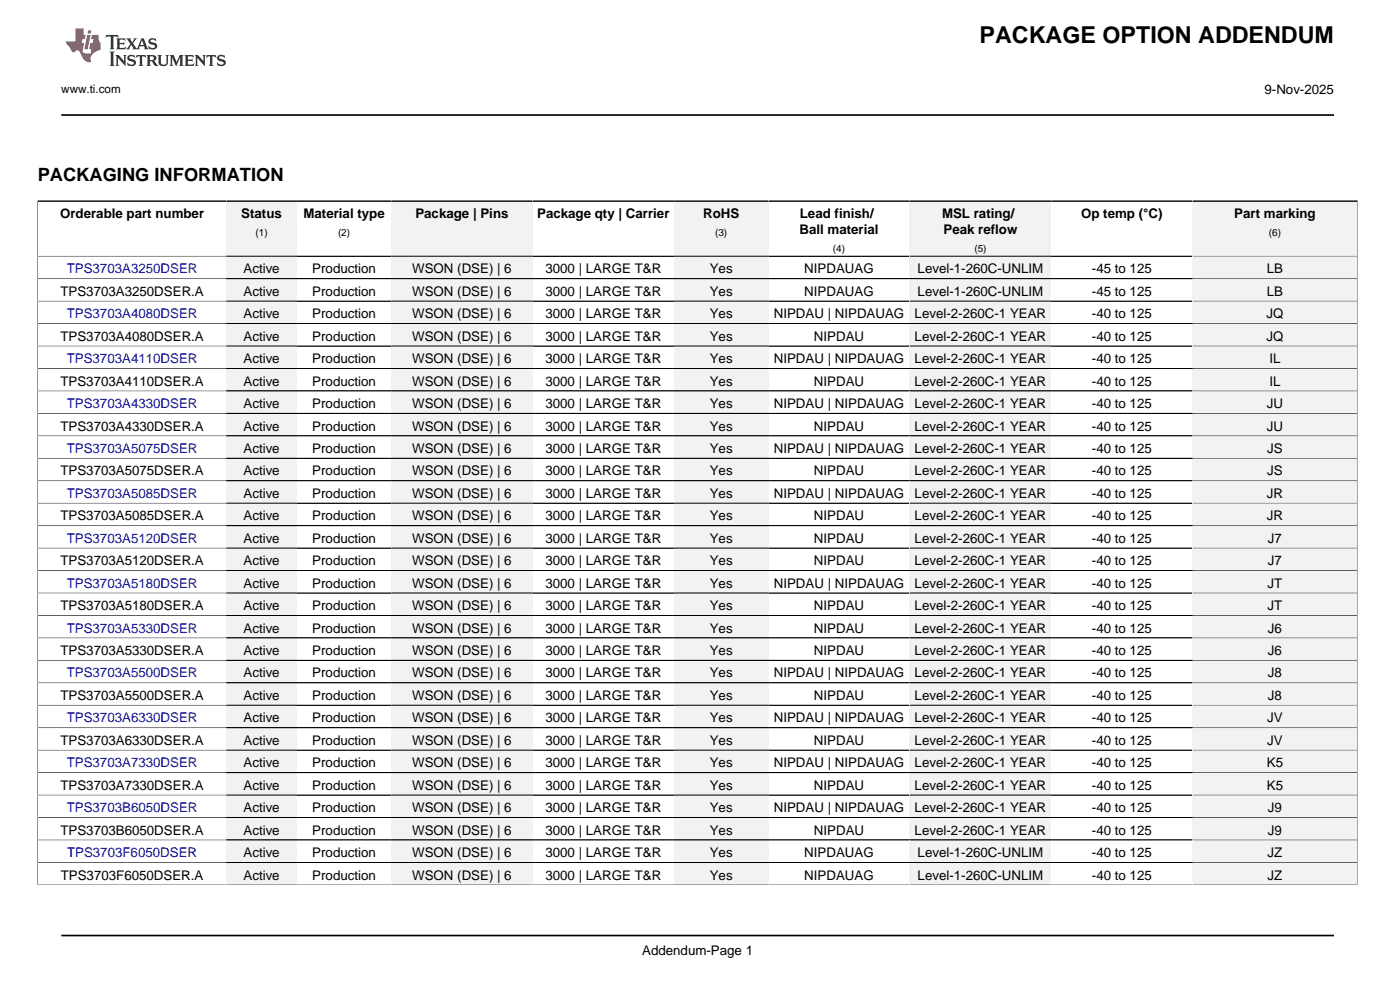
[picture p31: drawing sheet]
<svg xmlns="http://www.w3.org/2000/svg" width="297mm" height="210mm" viewBox="0 0 297 210" stroke-linecap="round" stroke-linejoin="round" font-family="sans-serif">
<defs><g id="words">
<text font-size="4.9" x="207.8" y="9.2">PACKAGE OPTION ADDENDUM</text>
<text font-size="3.9" x="8" y="38.3">PACKAGING INFORMATION</text>
<g font-size="2.8">
<text x="268.3" y="20">9-Nov-2025</text>
<text x="12.7" y="46.3">Orderable part number</text>
<text x="51.2" y="46.3">Status</text>
<text x="64.4" y="46.3">Material type</text>
<text x="88.1" y="46.3">Package | Pins</text>
<text x="114" y="46.3">Package qty | Carrier</text>
<text x="149.2" y="46.3">RoHS</text>
<text x="169.7" y="46.3">Lead finish/</text>
<text x="199.8" y="46.3">MSL rating/</text>
<text x="229.4" y="46.3">Op temp (°C)</text>
<text x="261.9" y="46.3">Part marking</text>
<text x="169.6" y="49.7">Ball material</text>
<text x="200.2" y="49.7">Peak reflow</text>
<text x="51.7" y="58">Active</text>
<text x="66.3" y="58">Production</text>
<text x="87.4" y="58">WSON (DSE) | 6</text>
<text x="115.7" y="58">3000 | LARGE T&amp;R</text>
<text x="150.6" y="58">Yes</text>
<text x="170.6" y="58">NIPDAUAG</text>
<text x="194.7" y="58">Level-1-260C-UNLIM</text>
<text x="231.6" y="58">-45 to 125</text>
<text x="268.8" y="58">LB</text>
<text x="12.8" y="62.7">TPS3703A3250DSER.A</text>
<text x="51.7" y="62.7">Active</text>
<text x="66.3" y="62.7">Production</text>
<text x="87.4" y="62.7">WSON (DSE) | 6</text>
<text x="115.7" y="62.7">3000 | LARGE T&amp;R</text>
<text x="150.6" y="62.7">Yes</text>
<text x="170.6" y="62.7">NIPDAUAG</text>
<text x="194.7" y="62.7">Level-1-260C-UNLIM</text>
<text x="231.6" y="62.7">-45 to 125</text>
<text x="268.8" y="62.7">LB</text>
<text x="51.7" y="67.5">Active</text>
<text x="66.3" y="67.5">Production</text>
<text x="87.4" y="67.5">WSON (DSE) | 6</text>
<text x="115.7" y="67.5">3000 | LARGE T&amp;R</text>
<text x="150.6" y="67.5">Yes</text>
<text x="164.1" y="67.5">NIPDAU | NIPDAUAG</text>
<text x="194" y="67.5">Level-2-260C-1 YEAR</text>
<text x="231.6" y="67.5">-40 to 125</text>
<text x="268.7" y="67.5">JQ</text>
<text x="12.8" y="72.3">TPS3703A4080DSER.A</text>
<text x="51.7" y="72.3">Active</text>
<text x="51.7" y="77">Active</text>
<text x="66.3" y="72.3">Production</text>
<text x="66.3" y="77">Production</text>
<text x="87.4" y="72.3">WSON (DSE) | 6</text>
<text x="87.4" y="77">WSON (DSE) | 6</text>
<text x="115.7" y="72.3">3000 | LARGE T&amp;R</text>
<text x="115.7" y="77">3000 | LARGE T&amp;R</text>
<text x="150.6" y="72.3">Yes</text>
<text x="150.6" y="77">Yes</text>
<text x="164.1" y="77">NIPDAU | NIPDAUAG</text>
<text x="172.7" y="72.3">NIPDAU</text>
<text x="194" y="72.3">Level-2-260C-1 YEAR</text>
<text x="194" y="77">Level-2-260C-1 YEAR</text>
<text x="231.6" y="72.3">-40 to 125</text>
<text x="231.6" y="77">-40 to 125</text>
<text x="268.7" y="72.3">JQ</text>
<text x="269.3" y="77">IL</text>
<text x="12.8" y="81.8">TPS3703A4110DSER.A</text>
<text x="51.7" y="81.8">Active</text>
<text x="66.3" y="81.8">Production</text>
<text x="87.4" y="81.8">WSON (DSE) | 6</text>
<text x="115.7" y="81.8">3000 | LARGE T&amp;R</text>
<text x="150.6" y="81.8">Yes</text>
<text x="172.7" y="81.8">NIPDAU</text>
<text x="194" y="81.8">Level-2-260C-1 YEAR</text>
<text x="231.6" y="81.8">-40 to 125</text>
<text x="269.3" y="81.8">IL</text>
<text x="51.7" y="86.6">Active</text>
<text x="66.3" y="86.6">Production</text>
<text x="87.4" y="86.6">WSON (DSE) | 6</text>
<text x="115.7" y="86.6">3000 | LARGE T&amp;R</text>
<text x="150.6" y="86.6">Yes</text>
<text x="164.1" y="86.6">NIPDAU | NIPDAUAG</text>
<text x="194" y="86.6">Level-2-260C-1 YEAR</text>
<text x="231.6" y="86.6">-40 to 125</text>
<text x="268.8" y="86.6">JU</text>
<text x="12.8" y="91.3">TPS3703A4330DSER.A</text>
<text x="51.7" y="91.3">Active</text>
<text x="66.3" y="91.3">Production</text>
<text x="87.4" y="91.3">WSON (DSE) | 6</text>
<text x="115.7" y="91.3">3000 | LARGE T&amp;R</text>
<text x="150.6" y="91.3">Yes</text>
<text x="172.7" y="91.3">NIPDAU</text>
<text x="194" y="91.3">Level-2-260C-1 YEAR</text>
<text x="231.6" y="91.3">-40 to 125</text>
<text x="268.8" y="91.3">JU</text>
<text x="12.8" y="100.8">TPS3703A5075DSER.A</text>
<text x="51.7" y="96.1">Active</text>
<text x="51.7" y="100.8">Active</text>
<text x="66.3" y="96.1">Production</text>
<text x="66.3" y="100.8">Production</text>
<text x="87.4" y="96.1">WSON (DSE) | 6</text>
<text x="87.4" y="100.8">WSON (DSE) | 6</text>
<text x="115.7" y="96.1">3000 | LARGE T&amp;R</text>
<text x="115.7" y="100.8">3000 | LARGE T&amp;R</text>
<text x="150.6" y="96.1">Yes</text>
<text x="150.6" y="100.8">Yes</text>
<text x="164.1" y="96.1">NIPDAU | NIPDAUAG</text>
<text x="172.7" y="100.8">NIPDAU</text>
<text x="194" y="96.1">Level-2-260C-1 YEAR</text>
<text x="194" y="100.8">Level-2-260C-1 YEAR</text>
<text x="231.6" y="96.1">-40 to 125</text>
<text x="231.6" y="100.8">-40 to 125</text>
<text x="268.8" y="96.1">JS</text>
<text x="268.8" y="100.8">JS</text>
<text x="51.7" y="105.6">Active</text>
<text x="66.3" y="105.6">Production</text>
<text x="87.4" y="105.6">WSON (DSE) | 6</text>
<text x="115.7" y="105.6">3000 | LARGE T&amp;R</text>
<text x="150.6" y="105.6">Yes</text>
<text x="164.1" y="105.6">NIPDAU | NIPDAUAG</text>
<text x="194" y="105.6">Level-2-260C-1 YEAR</text>
<text x="231.6" y="105.6">-40 to 125</text>
<text x="268.8" y="105.6">JR</text>
<text x="12.8" y="110.4">TPS3703A5085DSER.A</text>
<text x="51.7" y="110.4">Active</text>
<text x="66.3" y="110.4">Production</text>
<text x="87.4" y="110.4">WSON (DSE) | 6</text>
<text x="115.7" y="110.4">3000 | LARGE T&amp;R</text>
<text x="150.6" y="110.4">Yes</text>
<text x="172.7" y="110.4">NIPDAU</text>
<text x="194" y="110.4">Level-2-260C-1 YEAR</text>
<text x="231.6" y="110.4">-40 to 125</text>
<text x="268.8" y="110.4">JR</text>
<text x="12.8" y="119.9">TPS3703A5120DSER.A</text>
<text x="51.7" y="115.1">Active</text>
<text x="51.7" y="119.9">Active</text>
<text x="66.3" y="115.1">Production</text>
<text x="66.3" y="119.9">Production</text>
<text x="87.4" y="115.1">WSON (DSE) | 6</text>
<text x="87.4" y="119.9">WSON (DSE) | 6</text>
<text x="115.7" y="115.1">3000 | LARGE T&amp;R</text>
<text x="115.7" y="119.9">3000 | LARGE T&amp;R</text>
<text x="150.6" y="115.1">Yes</text>
<text x="150.6" y="119.9">Yes</text>
<text x="172.7" y="115.1">NIPDAU</text>
<text x="172.7" y="119.9">NIPDAU</text>
<text x="194" y="115.1">Level-2-260C-1 YEAR</text>
<text x="194" y="119.9">Level-2-260C-1 YEAR</text>
<text x="231.6" y="115.1">-40 to 125</text>
<text x="231.6" y="119.9">-40 to 125</text>
<text x="269" y="115.1">J7</text>
<text x="269" y="119.9">J7</text>
<text x="51.7" y="124.7">Active</text>
<text x="66.3" y="124.7">Production</text>
<text x="87.4" y="124.7">WSON (DSE) | 6</text>
<text x="115.7" y="124.7">3000 | LARGE T&amp;R</text>
<text x="150.6" y="124.7">Yes</text>
<text x="164.1" y="124.7">NIPDAU | NIPDAUAG</text>
<text x="194" y="124.7">Level-2-260C-1 YEAR</text>
<text x="231.6" y="124.7">-40 to 125</text>
<text x="268.9" y="124.7">JT</text>
<text x="12.8" y="129.4">TPS3703A5180DSER.A</text>
<text x="51.7" y="129.4">Active</text>
<text x="66.3" y="129.4">Production</text>
<text x="87.4" y="129.4">WSON (DSE) | 6</text>
<text x="115.7" y="129.4">3000 | LARGE T&amp;R</text>
<text x="150.6" y="129.4">Yes</text>
<text x="172.7" y="129.4">NIPDAU</text>
<text x="194" y="129.4">Level-2-260C-1 YEAR</text>
<text x="231.6" y="129.4">-40 to 125</text>
<text x="268.9" y="129.4">JT</text>
<text x="51.7" y="134.2">Active</text>
<text x="66.3" y="134.2">Production</text>
<text x="87.4" y="134.2">WSON (DSE) | 6</text>
<text x="115.7" y="134.2">3000 | LARGE T&amp;R</text>
<text x="150.6" y="134.2">Yes</text>
<text x="172.7" y="134.2">NIPDAU</text>
<text x="194" y="134.2">Level-2-260C-1 YEAR</text>
<text x="231.6" y="134.2">-40 to 125</text>
<text x="269" y="134.2">J6</text>
<text x="12.8" y="138.9">TPS3703A5330DSER.A</text>
<text x="51.7" y="138.9">Active</text>
<text x="51.7" y="143.7">Active</text>
<text x="66.3" y="138.9">Production</text>
<text x="66.3" y="143.7">Production</text>
<text x="87.4" y="138.9">WSON (DSE) | 6</text>
<text x="87.4" y="143.7">WSON (DSE) | 6</text>
<text x="115.7" y="138.9">3000 | LARGE T&amp;R</text>
<text x="115.7" y="143.7">3000 | LARGE T&amp;R</text>
<text x="150.6" y="138.9">Yes</text>
<text x="150.6" y="143.7">Yes</text>
<text x="164.1" y="143.7">NIPDAU | NIPDAUAG</text>
<text x="172.7" y="138.9">NIPDAU</text>
<text x="194" y="138.9">Level-2-260C-1 YEAR</text>
<text x="194" y="143.7">Level-2-260C-1 YEAR</text>
<text x="231.6" y="138.9">-40 to 125</text>
<text x="231.6" y="143.7">-40 to 125</text>
<text x="269" y="138.9">J6</text>
<text x="269" y="143.7">J8</text>
<text x="12.8" y="148.5">TPS3703A5500DSER.A</text>
<text x="51.7" y="148.5">Active</text>
<text x="66.3" y="148.5">Production</text>
<text x="87.4" y="148.5">WSON (DSE) | 6</text>
<text x="115.7" y="148.5">3000 | LARGE T&amp;R</text>
<text x="150.6" y="148.5">Yes</text>
<text x="172.7" y="148.5">NIPDAU</text>
<text x="194" y="148.5">Level-2-260C-1 YEAR</text>
<text x="231.6" y="148.5">-40 to 125</text>
<text x="269" y="148.5">J8</text>
<text x="51.7" y="153.2">Active</text>
<text x="66.3" y="153.2">Production</text>
<text x="87.4" y="153.2">WSON (DSE) | 6</text>
<text x="115.7" y="153.2">3000 | LARGE T&amp;R</text>
<text x="150.6" y="153.2">Yes</text>
<text x="164.1" y="153.2">NIPDAU | NIPDAUAG</text>
<text x="194" y="153.2">Level-2-260C-1 YEAR</text>
<text x="231.6" y="153.2">-40 to 125</text>
<text x="268.8" y="153.2">JV</text>
<text x="12.8" y="158">TPS3703A6330DSER.A</text>
<text x="51.7" y="158">Active</text>
<text x="66.3" y="158">Production</text>
<text x="87.4" y="158">WSON (DSE) | 6</text>
<text x="115.7" y="158">3000 | LARGE T&amp;R</text>
<text x="150.6" y="158">Yes</text>
<text x="172.7" y="158">NIPDAU</text>
<text x="194" y="158">Level-2-260C-1 YEAR</text>
<text x="231.6" y="158">-40 to 125</text>
<text x="268.8" y="158">JV</text>
<text x="12.8" y="167.5">TPS3703A7330DSER.A</text>
<text x="51.7" y="162.8">Active</text>
<text x="51.7" y="167.5">Active</text>
<text x="66.3" y="162.8">Production</text>
<text x="66.3" y="167.5">Production</text>
<text x="87.4" y="162.8">WSON (DSE) | 6</text>
<text x="87.4" y="167.5">WSON (DSE) | 6</text>
<text x="115.7" y="162.8">3000 | LARGE T&amp;R</text>
<text x="115.7" y="167.5">3000 | LARGE T&amp;R</text>
<text x="150.6" y="162.8">Yes</text>
<text x="150.6" y="167.5">Yes</text>
<text x="164.1" y="162.8">NIPDAU | NIPDAUAG</text>
<text x="172.7" y="167.5">NIPDAU</text>
<text x="194" y="162.8">Level-2-260C-1 YEAR</text>
<text x="194" y="167.5">Level-2-260C-1 YEAR</text>
<text x="231.6" y="162.8">-40 to 125</text>
<text x="231.6" y="167.5">-40 to 125</text>
<text x="268.8" y="162.8">K5</text>
<text x="268.8" y="167.5">K5</text>
<text x="51.7" y="172.3">Active</text>
<text x="66.3" y="172.3">Production</text>
<text x="87.4" y="172.3">WSON (DSE) | 6</text>
<text x="115.7" y="172.3">3000 | LARGE T&amp;R</text>
<text x="150.6" y="172.3">Yes</text>
<text x="164.1" y="172.3">NIPDAU | NIPDAUAG</text>
<text x="194" y="172.3">Level-2-260C-1 YEAR</text>
<text x="231.6" y="172.3">-40 to 125</text>
<text x="269" y="172.3">J9</text>
<text x="12.8" y="177">TPS3703B6050DSER.A</text>
<text x="51.7" y="177">Active</text>
<text x="66.3" y="177">Production</text>
<text x="87.4" y="177">WSON (DSE) | 6</text>
<text x="115.7" y="177">3000 | LARGE T&amp;R</text>
<text x="150.6" y="177">Yes</text>
<text x="172.7" y="177">NIPDAU</text>
<text x="194" y="177">Level-2-260C-1 YEAR</text>
<text x="231.6" y="177">-40 to 125</text>
<text x="269" y="177">J9</text>
<text x="51.7" y="181.8">Active</text>
<text x="66.3" y="181.8">Production</text>
<text x="87.4" y="181.8">WSON (DSE) | 6</text>
<text x="115.7" y="181.8">3000 | LARGE T&amp;R</text>
<text x="150.6" y="181.8">Yes</text>
<text x="170.6" y="181.8">NIPDAUAG</text>
<text x="194.7" y="181.8">Level-1-260C-UNLIM</text>
<text x="231.6" y="181.8">-40 to 125</text>
<text x="268.9" y="181.8">JZ</text>
<text x="12.9" y="186.6">TPS3703F6050DSER.A</text>
<text x="51.7" y="186.6">Active</text>
<text x="66.3" y="186.6">Production</text>
<text x="87.4" y="186.6">WSON (DSE) | 6</text>
<text x="115.7" y="186.6">3000 | LARGE T&amp;R</text>
<text x="150.6" y="186.6">Yes</text>
<text x="170.6" y="186.6">NIPDAUAG</text>
<text x="194.7" y="186.6">Level-1-260C-UNLIM</text>
<text x="231.6" y="186.6">-40 to 125</text>
<text x="268.9" y="186.6">JZ</text>
<text x="136.2" y="202.5">Addendum-Page 1</text>
</g>
<g font-size="2.8" fill="#00f">
<text x="14.1" y="58">TPS3703A3250DSER</text>
<text x="14.1" y="67.5">TPS3703A4080DSER</text>
<text x="14.1" y="77">TPS3703A4110DSER</text>
<text x="14.1" y="86.6">TPS3703A4330DSER</text>
<text x="14.1" y="96.1">TPS3703A5075DSER</text>
<text x="14.1" y="105.6">TPS3703A5085DSER</text>
<text x="14.1" y="115.1">TPS3703A5120DSER</text>
<text x="14.1" y="124.7">TPS3703A5180DSER</text>
<text x="14.1" y="134.2">TPS3703A5330DSER</text>
<text x="14.1" y="143.7">TPS3703A5500DSER</text>
<text x="14.1" y="153.2">TPS3703A6330DSER</text>
<text x="14.1" y="162.8">TPS3703A7330DSER</text>
<text x="14.1" y="172.3">TPS3703B6050DSER</text>
<text x="14.2" y="181.8">TPS3703F6050DSER</text>
</g>
<text font-size="2.5" x="13" y="19.7">www.ti.com</text>
<g font-size="2.1">
<text x="54.2" y="50.1">(1)</text>
<text x="71.7" y="50.1">(2)</text>
<text x="151.7" y="50.1">(3)</text>
<text x="176.7" y="53.5">(4)</text>
<text x="206.7" y="53.5">(5)</text>
<text x="269.2" y="50.1">(6)</text>
</g>
</g></defs>
<path d="M22.6 7.4l-.2 .6 .6-.3 .5 .1v.1v2.2l-.2 .4h1l-.2-.4v-2.2v-.1l.5-.1 .5 .3-.1-.6zM24.6 8.1l.3 .4v1.6l-.3 .4h1.9l.2-.6a1.07 1.07 0 0 1-1.3 .1v-.6h.7l.3 .2v-.7l-.3 .2h-.7v-.5l.2-.2a.99 .99 0 0 1 1 .3l-.1-.6zM26.7 8.1l1 1.2-1 1.2h.9l-.2-.3 .4-.7 .5 .8-.2 .2h1.6l-.2-.3 .1-.4h1l.1 .4-.1 .3h.9l-.3-.4-.7-2h-.5l-1 2.2-.8-1.1 .9-1.1h-.8l.1 .2-.4 .7-.3-.7 .1-.2zM30.1 8.5l.4 1h-.8zM31.7 8.3a.66 .66 0 0 0-.2 .7 .66 .66 0 0 0 .6 .4l.6 .2 .1 .4-.7 .2-.6-.5 .1 .8 .2-.1a1.15 1.15 0 0 0 1.5-.6 1.16 1.16 0 0 0-1.3-.9l-.1-.2 .2-.3a1 1 0 0 1 1 .4l-.1-.7-.2 .1-.5-.1zM23.2 10.9l.3 .4v2.3l-.3 .4h1.1l-.2-.4v-2.3l.2-.4zM24.5 11.7l.2 .4v1.5l-.2 .4h.7l-.2-.4v-1.3l1.6 1.7v-1.9l.2-.4h-.7l.2 .2v1.1l-1.1-1.3zM27.2 11.8a.66 .66 0 0 0-.2 .7 .66 .66 0 0 0 .6 .5l.7 .1v.5l-.7 .1-.6-.5 .1 .8 .2-.1a1.16 1.16 0 0 0 1.6-.6 1.16 1.16 0 0 0-1.3-.9l-.2-.2 .2-.2a1 1 0 0 1 1 .3l-.1-.6-.2 .1-.5-.2zM29 11.7l-.1 .6 .4-.3 .4 .1v1.5l-.3 .4h1l-.3-.4v-1.5l.5-.1 .4 .3-.2-.6zM31.1 11.7l.2 .4v1.5l-.2 .4h.9l-.2-.2v-.8l.5 .1a1.03 1.03 0 0 0 1.3 .9l-1-1.1a.62 .62 0 0 0 .6-.5 .62 .62 0 0 0-.6-.7zM31.8 12h.1a.47 .47 0 0 1 .6 0 .47 .47 0 0 1 .1 .6l-.8 .2zM33.4 11.7l.2 .2a2.3 2.3 0 0 0 .4 2 1.03 1.03 0 0 0 1.6-.7l.1-1.3 .2-.2h-.8l.2 .4v1.1a.6 .6 0 0 1-.6 .5 .6 .6 0 0 1-.6-.5l.1-1.3 .2-.2zM36 11.7l.2 .4v1.5l-.2 .4h.7l-.2-.4v-1.4l.8 1.8 .9-1.8v1.4l-.2 .4h1l-.3-.4v-1.5l.3-.4h-.9l-.6 1.5-.7-1.5zM39.1 11.7l.3 .4v1.5l-.3 .4h1.9l.2-.6a1.07 1.07 0 0 1-1.3 .2v-.7l1 .2v-.7l-.3 .2h-.7v-.6h.8l.4 .2-.1-.5zM41.3 11.7l.2 .4v1.5l-.2 .4h.8l-.3-.4v-1.3l1.7 1.7v-1.9l.2-.4h-.7l.1 .2 .1 1.1-1.2-1.3zM43.9 11.7l-.1 .6 .4-.3 .4 .1v1.5l-.3 .4h1l-.3-.4v-1.5l.5-.1 .4 .3-.2-.6zM46.3 11.8a.66 .66 0 0 0-.2 .7 .66 .66 0 0 0 .6 .5l.6 .1 .1 .5-.7 .1-.6-.5 .1 .8 .1-.1a1.17 1.17 0 0 0 1.6-.6 1.21 1.21 0 0 0-1.3-.9l-.1-.2 .1-.2a.99 .99 0 0 1 1.1 .3l-.1-.6-.2 .1-.5-.2z" fill-rule="evenodd" fill="#373435"/>
<path d="M16 6v2.8h-2v.4l.9 .9a.93 .93 0 0 0 .9 .9 .6 .6 0 0 1 .6-.3 .6 .6 0 0 1 .5 .3l.4 .8a1.58 1.58 0 0 0 2.1 1.3 1.62 1.62 0 0 1 1-2.2l.9-.3v-1.5a1.56 1.56 0 0 1-.4-1.7h-1.4l-.2 .9h.5l-.1 .8h-.5l-.2 1.1v.2l.4 .1-.2 .8h-.6a.74 .74 0 0 1-1.1-.6l.3-1.6h-.4l.1-.8h.5l.2-.9h-.5v-1.4zM18.5 7.4l-.6 3.1h.7l.6-3.1zM18.7 6.4l-.1 .7h.7l.1-.7z" fill-rule="evenodd" fill="#ed3237"/>
<path d="M13 24.4h270M7.9 42.7h40.1" fill="none" stroke="#000" stroke-width=".35"/>
<path d="M8 42.5v11.9h40" fill="none" stroke="#000" stroke-width=".21"/>
<path d="M48 42.8h15v11.5h-15z" fill="#f2f2f2"/>
<path d="M48 42.7h35" fill="none" stroke="#000" stroke-width=".35"/>
<path d="M48 54.4h35" fill="none" stroke="#000" stroke-width=".21"/>
<path d="M83 42.8h30v11.5h-30z" fill="#f2f2f2"/>
<path d="M83 42.7h60" fill="none" stroke="#000" stroke-width=".35"/>
<path d="M83 54.4h60" fill="none" stroke="#000" stroke-width=".21"/>
<path d="M143 42.8h20v11.5h-20z" fill="#f2f2f2"/>
<path d="M143 42.7h50" fill="none" stroke="#000" stroke-width=".35"/>
<path d="M143 54.4h50" fill="none" stroke="#000" stroke-width=".21"/>
<path d="M193 42.8h30v11.5h-30z" fill="#f2f2f2"/>
<path d="M193 42.7h60" fill="none" stroke="#000" stroke-width=".35"/>
<path d="M193 54.4h60" fill="none" stroke="#000" stroke-width=".21"/>
<path d="M253 42.8h35v11.5h-35z" fill="#f2f2f2"/>
<path d="M253 42.7h35" fill="none" stroke="#000" stroke-width=".35"/>
<path d="M48 54.4h-40v4.7h40M288 42.5v11.9h-35" fill="none" stroke="#000" stroke-width=".21"/>
<path d="M48 54.4h15v4.6h-15z" fill="#f2f2f2"/>
<path d="M48 59.1h35M48 54.4h35" fill="none" stroke="#000" stroke-width=".21"/>
<path d="M83 54.4h30v4.6h-30z" fill="#f2f2f2"/>
<path d="M83 59.1h60M83 54.4h60" fill="none" stroke="#000" stroke-width=".21"/>
<path d="M143 54.4h20v4.6h-20z" fill="#f2f2f2"/>
<path d="M143 59.1h50M143 54.4h50" fill="none" stroke="#000" stroke-width=".21"/>
<path d="M193 54.4h30v4.6h-30z" fill="#f2f2f2"/>
<path d="M193 54.4h60M193 59.1h60" fill="none" stroke="#000" stroke-width=".21"/>
<path d="M253 54.4h35v4.6h-35z" fill="#f2f2f2"/>
<path d="M48 59.1h-40v4.8h40M253 54.4h35v4.7h-35" fill="none" stroke="#000" stroke-width=".21"/>
<path d="M48 59.2h15v4.6h-15z" fill="#f2f2f2"/>
<path d="M48 59.1h35M48 63.9h35" fill="none" stroke="#000" stroke-width=".21"/>
<path d="M83 59.2h30v4.6h-30z" fill="#f2f2f2"/>
<path d="M83 59.1h60M83 63.9h60" fill="none" stroke="#000" stroke-width=".21"/>
<path d="M143 59.2h20v4.6h-20z" fill="#f2f2f2"/>
<path d="M143 59.1h50M143 63.9h50" fill="none" stroke="#000" stroke-width=".21"/>
<path d="M193 59.2h30v4.6h-30z" fill="#f2f2f2"/>
<path d="M193 59.1h60M193 63.9h60" fill="none" stroke="#000" stroke-width=".21"/>
<path d="M253 59.2h35v4.6h-35z" fill="#f2f2f2"/>
<path d="M253 59.1h35v4.8h-35M48 63.9h-40v4.7h40" fill="none" stroke="#000" stroke-width=".21"/>
<path d="M48 64h15v4.6h-15z" fill="#f2f2f2"/>
<path d="M48 68.6h35M48 63.9h35" fill="none" stroke="#000" stroke-width=".21"/>
<path d="M83 64h30v4.6h-30z" fill="#f2f2f2"/>
<path d="M83 68.6h60M83 63.9h60" fill="none" stroke="#000" stroke-width=".21"/>
<path d="M143 64h20v4.6h-20z" fill="#f2f2f2"/>
<path d="M143 68.6h50M143 63.9h50" fill="none" stroke="#000" stroke-width=".21"/>
<path d="M193 64h30v4.6h-30z" fill="#f2f2f2"/>
<path d="M193 63.9h60M193 68.6h60" fill="none" stroke="#000" stroke-width=".21"/>
<path d="M253 64h35v4.6h-35z" fill="#f2f2f2"/>
<path d="M48 68.6h-40v4.8h40M253 63.9h35v4.7h-35" fill="none" stroke="#000" stroke-width=".21"/>
<path d="M48 68.7h15v4.6h-15z" fill="#f2f2f2"/>
<path d="M48 73.4h35M48 68.6h35" fill="none" stroke="#000" stroke-width=".21"/>
<path d="M83 68.7h30v4.6h-30z" fill="#f2f2f2"/>
<path d="M83 73.4h60M83 68.6h60" fill="none" stroke="#000" stroke-width=".21"/>
<path d="M143 68.7h20v4.6h-20z" fill="#f2f2f2"/>
<path d="M143 73.4h50M143 68.6h50" fill="none" stroke="#000" stroke-width=".21"/>
<path d="M193 68.7h30v4.6h-30z" fill="#f2f2f2"/>
<path d="M193 68.6h60M193 73.4h60" fill="none" stroke="#000" stroke-width=".21"/>
<path d="M253 68.7h35v4.6h-35z" fill="#f2f2f2"/>
<path d="M48 73.4h-40v4.8h40M253 68.6h35v4.8h-35" fill="none" stroke="#000" stroke-width=".21"/>
<path d="M48 73.5h15v4.6h-15z" fill="#f2f2f2"/>
<path d="M48 78.2h35M48 73.4h35" fill="none" stroke="#000" stroke-width=".21"/>
<path d="M83 73.5h30v4.6h-30z" fill="#f2f2f2"/>
<path d="M83 78.2h60M83 73.4h60" fill="none" stroke="#000" stroke-width=".21"/>
<path d="M143 73.5h20v4.6h-20z" fill="#f2f2f2"/>
<path d="M143 78.2h50M143 73.4h50" fill="none" stroke="#000" stroke-width=".21"/>
<path d="M193 73.5h30v4.6h-30z" fill="#f2f2f2"/>
<path d="M193 73.4h60M193 78.2h60" fill="none" stroke="#000" stroke-width=".21"/>
<path d="M253 73.5h35v4.6h-35z" fill="#f2f2f2"/>
<path d="M48 78.2h-40v4.7h40M253 73.4h35v4.8h-35" fill="none" stroke="#000" stroke-width=".21"/>
<path d="M48 78.3h15v4.5h-15z" fill="#f2f2f2"/>
<path d="M48 78.2h35M48 82.9h35" fill="none" stroke="#000" stroke-width=".21"/>
<path d="M83 78.3h30v4.5h-30z" fill="#f2f2f2"/>
<path d="M83 78.2h60M83 82.9h60" fill="none" stroke="#000" stroke-width=".21"/>
<path d="M143 78.3h20v4.5h-20z" fill="#f2f2f2"/>
<path d="M143 78.2h50M143 82.9h50" fill="none" stroke="#000" stroke-width=".21"/>
<path d="M193 78.3h30v4.5h-30z" fill="#f2f2f2"/>
<path d="M193 78.2h60M193 82.9h60" fill="none" stroke="#000" stroke-width=".21"/>
<path d="M253 78.3h35v4.5h-35z" fill="#f2f2f2"/>
<path d="M253 78.2h35v4.7h-35M48 82.9h-40v4.8h40" fill="none" stroke="#000" stroke-width=".21"/>
<path d="M48 83h15v4.6h-15z" fill="#f2f2f2"/>
<path d="M48 87.7h35M48 82.9h35" fill="none" stroke="#000" stroke-width=".21"/>
<path d="M83 83h30v4.6h-30z" fill="#f2f2f2"/>
<path d="M83 87.7h60M83 82.9h60" fill="none" stroke="#000" stroke-width=".21"/>
<path d="M143 83h20v4.6h-20z" fill="#f2f2f2"/>
<path d="M143 87.7h50M143 82.9h50" fill="none" stroke="#000" stroke-width=".21"/>
<path d="M193 83h30v4.6h-30z" fill="#f2f2f2"/>
<path d="M193 82.9h60M193 87.7h60" fill="none" stroke="#000" stroke-width=".21"/>
<path d="M253 83h35v4.6h-35z" fill="#f2f2f2"/>
<path d="M48 87.7h-40v4.8h40M253 82.9h35v4.8h-35" fill="none" stroke="#000" stroke-width=".21"/>
<path d="M48 87.8h15v4.6h-15z" fill="#f2f2f2"/>
<path d="M48 92.5h35M48 87.7h35" fill="none" stroke="#000" stroke-width=".21"/>
<path d="M83 87.8h30v4.6h-30z" fill="#f2f2f2"/>
<path d="M83 92.5h60M83 87.7h60" fill="none" stroke="#000" stroke-width=".21"/>
<path d="M143 87.8h20v4.6h-20z" fill="#f2f2f2"/>
<path d="M143 92.5h50M143 87.7h50" fill="none" stroke="#000" stroke-width=".21"/>
<path d="M193 87.8h30v4.6h-30z" fill="#f2f2f2"/>
<path d="M193 87.7h60M193 92.5h60" fill="none" stroke="#000" stroke-width=".21"/>
<path d="M253 87.8h35v4.6h-35z" fill="#f2f2f2"/>
<path d="M48 92.5h-40v4.7h40M253 87.7h35v4.8h-35" fill="none" stroke="#000" stroke-width=".21"/>
<path d="M48 92.5h15v4.6h-15z" fill="#f2f2f2"/>
<path d="M48 97.2h35M48 92.5h35" fill="none" stroke="#000" stroke-width=".21"/>
<path d="M83 92.5h30v4.6h-30z" fill="#f2f2f2"/>
<path d="M83 97.2h60M83 92.5h60" fill="none" stroke="#000" stroke-width=".21"/>
<path d="M143 92.5h20v4.6h-20z" fill="#f2f2f2"/>
<path d="M143 97.2h50M143 92.5h50" fill="none" stroke="#000" stroke-width=".21"/>
<path d="M193 92.5h30v4.6h-30z" fill="#f2f2f2"/>
<path d="M193 92.5h60M193 97.2h60" fill="none" stroke="#000" stroke-width=".21"/>
<path d="M253 92.5h35v4.6h-35z" fill="#f2f2f2"/>
<path d="M48 97.2h-40v4.8h40M253 92.5h35v4.7h-35" fill="none" stroke="#000" stroke-width=".21"/>
<path d="M48 97.3h15v4.6h-15z" fill="#f2f2f2"/>
<path d="M48 97.2h35M48 102h35" fill="none" stroke="#000" stroke-width=".21"/>
<path d="M83 97.3h30v4.6h-30z" fill="#f2f2f2"/>
<path d="M83 97.2h60M83 102h60" fill="none" stroke="#000" stroke-width=".21"/>
<path d="M143 97.3h20v4.6h-20z" fill="#f2f2f2"/>
<path d="M143 97.2h50M143 102h50" fill="none" stroke="#000" stroke-width=".21"/>
<path d="M193 97.3h30v4.6h-30z" fill="#f2f2f2"/>
<path d="M193 97.2h60M193 102h60" fill="none" stroke="#000" stroke-width=".21"/>
<path d="M253 97.3h35v4.6h-35z" fill="#f2f2f2"/>
<path d="M253 97.2h35v4.8h-35M48 102h-40v4.7h40" fill="none" stroke="#000" stroke-width=".21"/>
<path d="M48 102.1h15v4.6h-15z" fill="#f2f2f2"/>
<path d="M48 106.7h35M48 102h35" fill="none" stroke="#000" stroke-width=".21"/>
<path d="M83 102.1h30v4.6h-30z" fill="#f2f2f2"/>
<path d="M83 106.7h60M83 102h60" fill="none" stroke="#000" stroke-width=".21"/>
<path d="M143 102.1h20v4.6h-20z" fill="#f2f2f2"/>
<path d="M143 106.7h50M143 102h50" fill="none" stroke="#000" stroke-width=".21"/>
<path d="M193 102.1h30v4.6h-30z" fill="#f2f2f2"/>
<path d="M193 102h60M193 106.7h60" fill="none" stroke="#000" stroke-width=".21"/>
<path d="M253 102.1h35v4.6h-35z" fill="#f2f2f2"/>
<path d="M48 106.7h-40v4.8h40M253 102h35v4.7h-35" fill="none" stroke="#000" stroke-width=".21"/>
<path d="M48 106.8h15v4.6h-15z" fill="#f2f2f2"/>
<path d="M48 111.5h35M48 106.7h35" fill="none" stroke="#000" stroke-width=".21"/>
<path d="M83 106.8h30v4.6h-30z" fill="#f2f2f2"/>
<path d="M83 111.5h60M83 106.7h60" fill="none" stroke="#000" stroke-width=".21"/>
<path d="M143 106.8h20v4.6h-20z" fill="#f2f2f2"/>
<path d="M143 111.5h50M143 106.7h50" fill="none" stroke="#000" stroke-width=".21"/>
<path d="M193 106.8h30v4.6h-30z" fill="#f2f2f2"/>
<path d="M193 106.7h60M193 111.5h60" fill="none" stroke="#000" stroke-width=".21"/>
<path d="M253 106.8h35v4.6h-35z" fill="#f2f2f2"/>
<path d="M48 111.5h-40v4.8h40M253 106.7h35v4.8h-35" fill="none" stroke="#000" stroke-width=".21"/>
<path d="M48 111.6h15v4.6h-15z" fill="#f2f2f2"/>
<path d="M48 116.3h35M48 111.5h35" fill="none" stroke="#000" stroke-width=".21"/>
<path d="M83 111.6h30v4.6h-30z" fill="#f2f2f2"/>
<path d="M83 116.3h60M83 111.5h60" fill="none" stroke="#000" stroke-width=".21"/>
<path d="M143 111.6h20v4.6h-20z" fill="#f2f2f2"/>
<path d="M143 116.3h50M143 111.5h50" fill="none" stroke="#000" stroke-width=".21"/>
<path d="M193 111.6h30v4.6h-30z" fill="#f2f2f2"/>
<path d="M193 111.5h60M193 116.3h60" fill="none" stroke="#000" stroke-width=".21"/>
<path d="M253 111.6h35v4.6h-35z" fill="#f2f2f2"/>
<path d="M48 116.3h-40v4.7h40M253 111.5h35v4.8h-35" fill="none" stroke="#000" stroke-width=".21"/>
<path d="M48 116.4h15v4.5h-15z" fill="#f2f2f2"/>
<path d="M48 116.3h35M48 121h35" fill="none" stroke="#000" stroke-width=".21"/>
<path d="M83 116.4h30v4.5h-30z" fill="#f2f2f2"/>
<path d="M83 116.3h60M83 121h60" fill="none" stroke="#000" stroke-width=".21"/>
<path d="M143 116.4h20v4.5h-20z" fill="#f2f2f2"/>
<path d="M143 116.3h50M143 121h50" fill="none" stroke="#000" stroke-width=".21"/>
<path d="M193 116.4h30v4.5h-30z" fill="#f2f2f2"/>
<path d="M193 116.3h60M193 121h60" fill="none" stroke="#000" stroke-width=".21"/>
<path d="M253 116.4h35v4.5h-35z" fill="#f2f2f2"/>
<path d="M253 116.3h35v4.7h-35M48 121h-40v4.8h40" fill="none" stroke="#000" stroke-width=".21"/>
<path d="M48 121.1h15v4.6h-15z" fill="#f2f2f2"/>
<path d="M48 125.8h35M48 121h35" fill="none" stroke="#000" stroke-width=".21"/>
<path d="M83 121.1h30v4.6h-30z" fill="#f2f2f2"/>
<path d="M83 125.8h60M83 121h60" fill="none" stroke="#000" stroke-width=".21"/>
<path d="M143 121.1h20v4.6h-20z" fill="#f2f2f2"/>
<path d="M143 125.8h50M143 121h50" fill="none" stroke="#000" stroke-width=".21"/>
<path d="M193 121.1h30v4.6h-30z" fill="#f2f2f2"/>
<path d="M193 121h60M193 125.8h60" fill="none" stroke="#000" stroke-width=".21"/>
<path d="M253 121.1h35v4.6h-35z" fill="#f2f2f2"/>
<path d="M48 125.8h-40v4.8h40M253 121h35v4.8h-35" fill="none" stroke="#000" stroke-width=".21"/>
<path d="M48 125.9h15v4.6h-15z" fill="#f2f2f2"/>
<path d="M48 130.6h35M48 125.8h35" fill="none" stroke="#000" stroke-width=".21"/>
<path d="M83 125.9h30v4.6h-30z" fill="#f2f2f2"/>
<path d="M83 130.6h60M83 125.8h60" fill="none" stroke="#000" stroke-width=".21"/>
<path d="M143 125.9h20v4.6h-20z" fill="#f2f2f2"/>
<path d="M143 130.6h50M143 125.8h50" fill="none" stroke="#000" stroke-width=".21"/>
<path d="M193 125.9h30v4.6h-30z" fill="#f2f2f2"/>
<path d="M193 125.8h60M193 130.6h60" fill="none" stroke="#000" stroke-width=".21"/>
<path d="M253 125.9h35v4.6h-35z" fill="#f2f2f2"/>
<path d="M48 130.6h-40v4.7h40M253 125.8h35v4.8h-35" fill="none" stroke="#000" stroke-width=".21"/>
<path d="M48 130.6h15v4.6h-15z" fill="#f2f2f2"/>
<path d="M48 135.3h35M48 130.6h35" fill="none" stroke="#000" stroke-width=".21"/>
<path d="M83 130.6h30v4.6h-30z" fill="#f2f2f2"/>
<path d="M83 135.3h60M83 130.6h60" fill="none" stroke="#000" stroke-width=".21"/>
<path d="M143 130.6h20v4.6h-20z" fill="#f2f2f2"/>
<path d="M143 135.3h50M143 130.6h50" fill="none" stroke="#000" stroke-width=".21"/>
<path d="M193 130.6h30v4.6h-30z" fill="#f2f2f2"/>
<path d="M193 130.6h60M193 135.3h60" fill="none" stroke="#000" stroke-width=".21"/>
<path d="M253 130.6h35v4.6h-35z" fill="#f2f2f2"/>
<path d="M48 135.3h-40v4.8h40M253 130.6h35v4.7h-35" fill="none" stroke="#000" stroke-width=".21"/>
<path d="M48 135.4h15v4.6h-15z" fill="#f2f2f2"/>
<path d="M48 135.3h35M48 140.1h35" fill="none" stroke="#000" stroke-width=".21"/>
<path d="M83 135.4h30v4.6h-30z" fill="#f2f2f2"/>
<path d="M83 135.3h60M83 140.1h60" fill="none" stroke="#000" stroke-width=".21"/>
<path d="M143 135.4h20v4.6h-20z" fill="#f2f2f2"/>
<path d="M143 135.3h50M143 140.1h50" fill="none" stroke="#000" stroke-width=".21"/>
<path d="M193 135.4h30v4.6h-30z" fill="#f2f2f2"/>
<path d="M193 135.3h60M193 140.1h60" fill="none" stroke="#000" stroke-width=".21"/>
<path d="M253 135.4h35v4.6h-35z" fill="#f2f2f2"/>
<path d="M253 135.3h35v4.8h-35M48 140.1h-40v4.7h40" fill="none" stroke="#000" stroke-width=".21"/>
<path d="M48 140.2h15v4.6h-15z" fill="#f2f2f2"/>
<path d="M48 144.8h35M48 140.1h35" fill="none" stroke="#000" stroke-width=".21"/>
<path d="M83 140.2h30v4.6h-30z" fill="#f2f2f2"/>
<path d="M83 144.8h60M83 140.1h60" fill="none" stroke="#000" stroke-width=".21"/>
<path d="M143 140.2h20v4.6h-20z" fill="#f2f2f2"/>
<path d="M143 144.8h50M143 140.1h50" fill="none" stroke="#000" stroke-width=".21"/>
<path d="M193 140.2h30v4.6h-30z" fill="#f2f2f2"/>
<path d="M193 140.1h60M193 144.8h60" fill="none" stroke="#000" stroke-width=".21"/>
<path d="M253 140.2h35v4.6h-35z" fill="#f2f2f2"/>
<path d="M48 144.8h-40v4.8h40M253 140.1h35v4.7h-35" fill="none" stroke="#000" stroke-width=".21"/>
<path d="M48 144.9h15v4.6h-15z" fill="#f2f2f2"/>
<path d="M48 149.6h35M48 144.8h35" fill="none" stroke="#000" stroke-width=".21"/>
<path d="M83 144.9h30v4.6h-30z" fill="#f2f2f2"/>
<path d="M83 149.6h60M83 144.8h60" fill="none" stroke="#000" stroke-width=".21"/>
<path d="M143 144.9h20v4.6h-20z" fill="#f2f2f2"/>
<path d="M143 149.6h50M143 144.8h50" fill="none" stroke="#000" stroke-width=".21"/>
<path d="M193 144.9h30v4.6h-30z" fill="#f2f2f2"/>
<path d="M193 144.8h60M193 149.6h60" fill="none" stroke="#000" stroke-width=".21"/>
<path d="M253 144.9h35v4.6h-35z" fill="#f2f2f2"/>
<path d="M48 149.6h-40v4.8h40M253 144.8h35v4.8h-35" fill="none" stroke="#000" stroke-width=".21"/>
<path d="M48 149.7h15v4.6h-15z" fill="#f2f2f2"/>
<path d="M48 154.4h35M48 149.6h35" fill="none" stroke="#000" stroke-width=".21"/>
<path d="M83 149.7h30v4.6h-30z" fill="#f2f2f2"/>
<path d="M83 154.4h60M83 149.6h60" fill="none" stroke="#000" stroke-width=".21"/>
<path d="M143 149.7h20v4.6h-20z" fill="#f2f2f2"/>
<path d="M143 154.4h50M143 149.6h50" fill="none" stroke="#000" stroke-width=".21"/>
<path d="M193 149.7h30v4.6h-30z" fill="#f2f2f2"/>
<path d="M193 149.6h60M193 154.4h60" fill="none" stroke="#000" stroke-width=".21"/>
<path d="M253 149.7h35v4.6h-35z" fill="#f2f2f2"/>
<path d="M48 154.4h-40v4.7h40M253 149.6h35v4.8h-35" fill="none" stroke="#000" stroke-width=".21"/>
<path d="M48 154.5h15v4.5h-15z" fill="#f2f2f2"/>
<path d="M48 159.1h35M48 154.4h35" fill="none" stroke="#000" stroke-width=".21"/>
<path d="M83 154.5h30v4.5h-30z" fill="#f2f2f2"/>
<path d="M83 159.1h60M83 154.4h60" fill="none" stroke="#000" stroke-width=".21"/>
<path d="M143 154.5h20v4.5h-20z" fill="#f2f2f2"/>
<path d="M143 159.1h50M143 154.4h50" fill="none" stroke="#000" stroke-width=".21"/>
<path d="M193 154.5h30v4.5h-30z" fill="#f2f2f2"/>
<path d="M193 154.4h60M193 159.1h60" fill="none" stroke="#000" stroke-width=".21"/>
<path d="M253 154.5h35v4.5h-35z" fill="#f2f2f2"/>
<path d="M48 159.1h-40v4.8h40M253 154.4h35v4.7h-35" fill="none" stroke="#000" stroke-width=".21"/>
<path d="M48 159.2h15v4.6h-15z" fill="#f2f2f2"/>
<path d="M48 159.1h35M48 163.9h35" fill="none" stroke="#000" stroke-width=".21"/>
<path d="M83 159.2h30v4.6h-30z" fill="#f2f2f2"/>
<path d="M83 159.1h60M83 163.9h60" fill="none" stroke="#000" stroke-width=".21"/>
<path d="M143 159.2h20v4.6h-20z" fill="#f2f2f2"/>
<path d="M143 159.1h50M143 163.9h50" fill="none" stroke="#000" stroke-width=".21"/>
<path d="M193 159.2h30v4.6h-30z" fill="#f2f2f2"/>
<path d="M193 159.1h60M193 163.9h60" fill="none" stroke="#000" stroke-width=".21"/>
<path d="M253 159.2h35v4.6h-35z" fill="#f2f2f2"/>
<path d="M253 159.1h35v4.8h-35M48 163.9h-40v4.8h40" fill="none" stroke="#000" stroke-width=".21"/>
<path d="M48 164h15v4.6h-15z" fill="#f2f2f2"/>
<path d="M48 168.7h35M48 163.9h35" fill="none" stroke="#000" stroke-width=".21"/>
<path d="M83 164h30v4.6h-30z" fill="#f2f2f2"/>
<path d="M83 168.7h60M83 163.9h60" fill="none" stroke="#000" stroke-width=".21"/>
<path d="M143 164h20v4.6h-20z" fill="#f2f2f2"/>
<path d="M143 168.7h50M143 163.9h50" fill="none" stroke="#000" stroke-width=".21"/>
<path d="M193 164h30v4.6h-30z" fill="#f2f2f2"/>
<path d="M193 163.9h60M193 168.7h60" fill="none" stroke="#000" stroke-width=".21"/>
<path d="M253 164h35v4.6h-35z" fill="#f2f2f2"/>
<path d="M48 168.7h-40v4.7h40M253 163.9h35v4.8h-35" fill="none" stroke="#000" stroke-width=".21"/>
<path d="M48 168.7h15v4.6h-15z" fill="#f2f2f2"/>
<path d="M48 173.4h35M48 168.7h35" fill="none" stroke="#000" stroke-width=".21"/>
<path d="M83 168.7h30v4.6h-30z" fill="#f2f2f2"/>
<path d="M83 173.4h60M83 168.7h60" fill="none" stroke="#000" stroke-width=".21"/>
<path d="M143 168.7h20v4.6h-20z" fill="#f2f2f2"/>
<path d="M143 173.4h50M143 168.7h50" fill="none" stroke="#000" stroke-width=".21"/>
<path d="M193 168.7h30v4.6h-30z" fill="#f2f2f2"/>
<path d="M193 168.7h60M193 173.4h60" fill="none" stroke="#000" stroke-width=".21"/>
<path d="M253 168.7h35v4.6h-35z" fill="#f2f2f2"/>
<path d="M48 173.4h-40v4.8h40M253 168.7h35v4.7h-35" fill="none" stroke="#000" stroke-width=".21"/>
<path d="M48 173.5h15v4.6h-15z" fill="#f2f2f2"/>
<path d="M48 178.2h35M48 173.4h35" fill="none" stroke="#000" stroke-width=".21"/>
<path d="M83 173.5h30v4.6h-30z" fill="#f2f2f2"/>
<path d="M83 178.2h60M83 173.4h60" fill="none" stroke="#000" stroke-width=".21"/>
<path d="M143 173.5h20v4.6h-20z" fill="#f2f2f2"/>
<path d="M143 178.2h50M143 173.4h50" fill="none" stroke="#000" stroke-width=".21"/>
<path d="M193 173.5h30v4.6h-30z" fill="#f2f2f2"/>
<path d="M193 173.4h60M193 178.2h60" fill="none" stroke="#000" stroke-width=".21"/>
<path d="M253 173.5h35v4.6h-35z" fill="#f2f2f2"/>
<path d="M48 178.2h-40v4.7h40M253 173.4h35v4.8h-35" fill="none" stroke="#000" stroke-width=".21"/>
<path d="M48 178.3h15v4.6h-15z" fill="#f2f2f2"/>
<path d="M48 178.2h35M48 182.9h35" fill="none" stroke="#000" stroke-width=".21"/>
<path d="M83 178.3h30v4.6h-30z" fill="#f2f2f2"/>
<path d="M83 178.2h60M83 182.9h60" fill="none" stroke="#000" stroke-width=".21"/>
<path d="M143 178.3h20v4.6h-20z" fill="#f2f2f2"/>
<path d="M143 178.2h50M143 182.9h50" fill="none" stroke="#000" stroke-width=".21"/>
<path d="M193 178.3h30v4.6h-30z" fill="#f2f2f2"/>
<path d="M193 178.2h60M193 182.9h60" fill="none" stroke="#000" stroke-width=".21"/>
<path d="M253 178.3h35v4.6h-35z" fill="#f2f2f2"/>
<path d="M253 178.2h35v4.7h-35M7.9 187.7h40.1M48 182.9h-40v4.8" fill="none" stroke="#000" stroke-width=".21"/>
<path d="M48 183h15v4.6h-15z" fill="#f2f2f2"/>
<path d="M48 187.7h35M48 182.9h35" fill="none" stroke="#000" stroke-width=".21"/>
<path d="M83 183h30v4.6h-30z" fill="#f2f2f2"/>
<path d="M83 187.7h60M83 182.9h60" fill="none" stroke="#000" stroke-width=".21"/>
<path d="M143 183h20v4.6h-20z" fill="#f2f2f2"/>
<path d="M143 187.7h50M143 182.9h50" fill="none" stroke="#000" stroke-width=".21"/>
<path d="M193 183h30v4.6h-30z" fill="#f2f2f2"/>
<path d="M193 182.9h60M193 187.7h60" fill="none" stroke="#000" stroke-width=".21"/>
<path d="M253 183h35v4.6h-35z" fill="#f2f2f2"/>
<path d="M253 187.7h35M253 182.9h35v4.8" fill="none" stroke="#000" stroke-width=".21"/>
<path d="M13 198.4h270" fill="none" stroke="#000" stroke-width=".35"/>
<use href="#words"/>
</svg>
